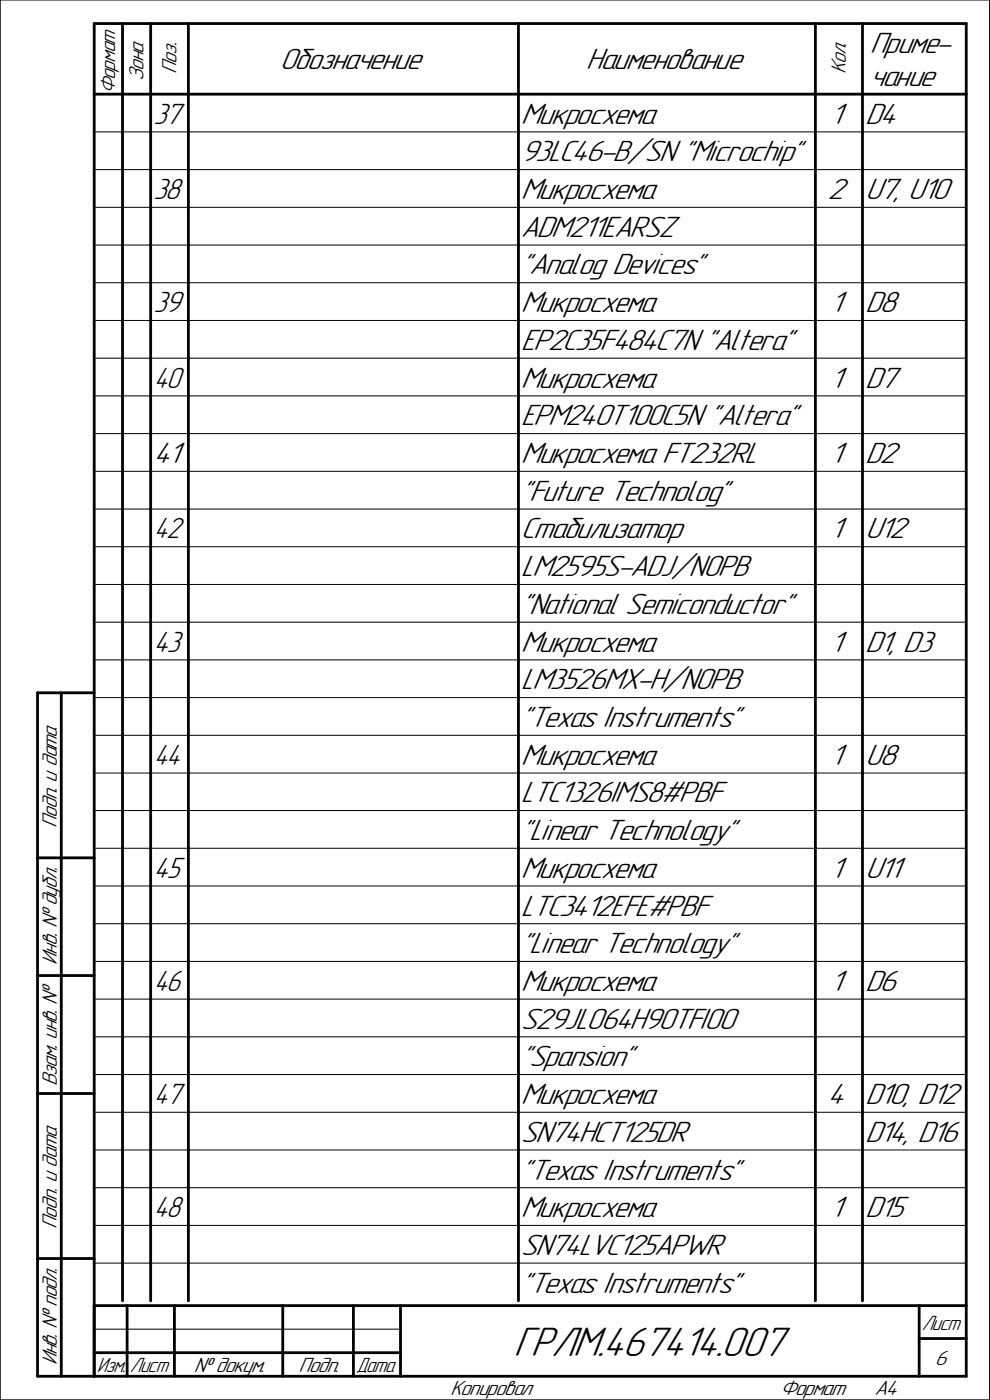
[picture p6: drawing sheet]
<svg xmlns="http://www.w3.org/2000/svg" width="210mm" height="297mm" viewBox="0 0 210 297" stroke-linecap="round" stroke-linejoin="round" font-family="sans-serif">
<defs><g id="words">
<text font-size="9.3" x="108.9" y="287.6">ГРЛМ.467414.007</text>
<g font-size="6.7">
<text x="184.5" y="11.2">Приме-</text>
<text x="59.4" y="14.7">Обозначение</text>
<text x="124.3" y="14.7">Наименование</text>
<text x="184.5" y="18.2">чание</text>
<text x="110.5" y="26.2">Микросхема</text>
<text x="176.1" y="26.2">1</text>
<text x="183.5" y="26.2">D4</text>
<text x="110.5" y="34.2">93LC46-B/SN &quot;Microchip&quot;</text>
<text x="110.5" y="42.2">Микросхема</text>
<text x="175.6" y="42.2">2 U7, U10</text>
<text x="110.5" y="50.2">ADM211EARSZ</text>
<text x="110.5" y="58.2">&quot;Analog Devices&quot;</text>
<text x="110.5" y="66.2">Микросхема</text>
<text x="176.1" y="66.2">1</text>
<text x="183.5" y="66.2">D8</text>
<text x="110.5" y="74.2">EP2C35F484C7N &quot;Altera&quot;</text>
<text x="110.5" y="82.2">Микросхема</text>
<text x="176.1" y="82.2">1</text>
<text x="183.5" y="82.2">D7</text>
<text x="110.5" y="90.2">EPM240T100C5N &quot;Altera&quot;</text>
<text x="32.6" y="98.2">41</text>
<text x="110.5" y="98.2">Микросхема FT232RL</text>
<text x="176.1" y="98.2">1</text>
<text x="183.5" y="98.2">D2</text>
<text x="110.5" y="106.2">&quot;Future Technolog&quot;</text>
<text x="110.5" y="114.2">Стабилизатор</text>
<text x="176.1" y="114.2">1</text>
<text x="183.5" y="114.2">U12</text>
<text x="110.5" y="122.2">LM2595S-ADJ/NOPB</text>
<text x="110.5" y="130.2">&quot;National Semiconductor&quot;</text>
<text x="110.5" y="138.2">Микросхема</text>
<text x="176.1" y="138.2">1</text>
<text x="183.5" y="138.2">D1, D3</text>
<text x="110.5" y="146.2">LM3526MX-H/NOPB</text>
<text x="110.5" y="154.2">&quot;Texas Instruments&quot;</text>
<text x="110.5" y="162.2">Микросхема</text>
<text x="176.1" y="162.2">1</text>
<text x="183.5" y="162.2">U8</text>
<text x="110.5" y="170.2">LTC1326IMS8#PBF</text>
<text x="110.5" y="178.2">&quot;Linear Technology&quot;</text>
<text x="110.5" y="186.2">Микросхема</text>
<text x="176.1" y="186.2">1</text>
<text x="183.5" y="186.2">U11</text>
<text x="110.5" y="194.2">LTC3412EFE#PBF</text>
<text x="110.5" y="202.2">&quot;Linear Technology&quot;</text>
<text x="110.5" y="210.2">Микросхема</text>
<text x="176.1" y="210.2">1</text>
<text x="183.5" y="210.2">D6</text>
<text x="110.5" y="218.2">S29JL064H90TFI00</text>
<text x="110.5" y="226.2">&quot;Spansion&quot;</text>
<text x="110.5" y="234.2">Микросхема</text>
<text x="175.6" y="234.2">4 D10, D12</text>
<text x="110.5" y="242.2">SN74HCT125DR</text>
<text x="183.5" y="242.2">D14, D16</text>
<text x="110.5" y="250.2">&quot;Texas Instruments&quot;</text>
<text x="110.5" y="258.2">Микросхема</text>
<text x="176.1" y="258.2">1</text>
<text x="183.5" y="258.2">D15</text>
<text x="110.5" y="266.2">SN74LVC125APWR</text>
<text x="110.5" y="274.2">&quot;Texas Instruments&quot;</text>
</g>
<g font-size="6.6">
<text x="32.6" y="26.2">37</text>
<text x="32.6" y="42.2">38</text>
<text x="32.6" y="66.2">39</text>
<text x="32.6" y="82.2">40</text>
<text x="32.6" y="114.2">42</text>
<text x="32.6" y="138.2">43</text>
<text x="32.6" y="162.2">44</text>
<text x="32.6" y="186.2">45</text>
<text x="32.6" y="210.2">46</text>
<text x="32.6" y="234.2">47</text>
<text x="32.6" y="258.2">48</text>
</g>
<g font-size="4.7">
<text x="30.4" y="17.2" transform="rotate(-90 30.4 17.2)">Зона</text>
<text x="37.4" y="15.6" transform="rotate(-90 37.4 15.6)">Поз.</text>
<text x="179.4" y="15.7" transform="rotate(-90 179.4 15.7)">Кол.</text>
<text x="24.4" y="20" transform="rotate(-90 24.4 20)">Формат</text>
<text x="12.1" y="175.6" transform="rotate(-90 12.1 175.6)">Подп. и дата</text>
<text x="12.1" y="204.7" transform="rotate(-90 12.1 204.7)">Инв. № дубл.</text>
<text x="12.1" y="230.4" transform="rotate(-90 12.1 230.4)">Взам. инв. №</text>
<text x="12.1" y="260.6" transform="rotate(-90 12.1 260.6)">Подп. и дата</text>
<text x="195.6" y="282.1">Лист</text>
<text x="12.1" y="289.7" transform="rotate(-90 12.1 289.7)">Инв. № подл.</text>
<text x="20.6" y="291">Изм. Лист</text>
<text x="41.1" y="291">№ докум.</text>
<text x="63.4" y="291">Подп.</text>
<text x="75.6" y="291">Дата</text>
<text x="198.3" y="289.6">6</text>
<text x="95.5" y="296">Копировал</text>
<text x="165.5" y="296">Формат</text>
<text x="185.5" y="296">A4</text>
</g>
</g></defs>
<g fill="none" stroke="#000" stroke-width=".21">
<path d="M-.1 0h210.2M0 0v297M210 0v297M20 28h185M20 36h185M20 44h185M20 52h185M20 60h185M20 68h185M20 76h185M20 84h185M20 92h185"/>
<path d="M20 100h185M20 108h185M20 116h185M20 124h185M20 132h185M20 140h185M20 148h185M20 156h185M20 164h185M20 172h185M20 180h185M20 188h185"/>
<path d="M20 196h185M20 204h185M20 212h185M20 220h185M20 228h185M20 236h185M20 244h185M20 252h185M20 260h185M20 268h185M-.1 297h210.2M20 282h65"/>
</g>
<g fill="none" stroke="#000" stroke-width=".59">
<path d="M20 20h185M26 5v271M32 5v271M40 5v271M110 5v271M173 5v271M183 5v271M13 147v145M20 147h-12v145h197v-287h-185v287M8 182h12M8 207h12M8 232h12"/>
<path d="M8 267h12M20 277h185M27 277v15M37 277v15M60 277v15M75 277v15M85 277v15M195 277v15M20 287h65M195 284h10"/>
</g>
<use href="#words"/>
</svg>
